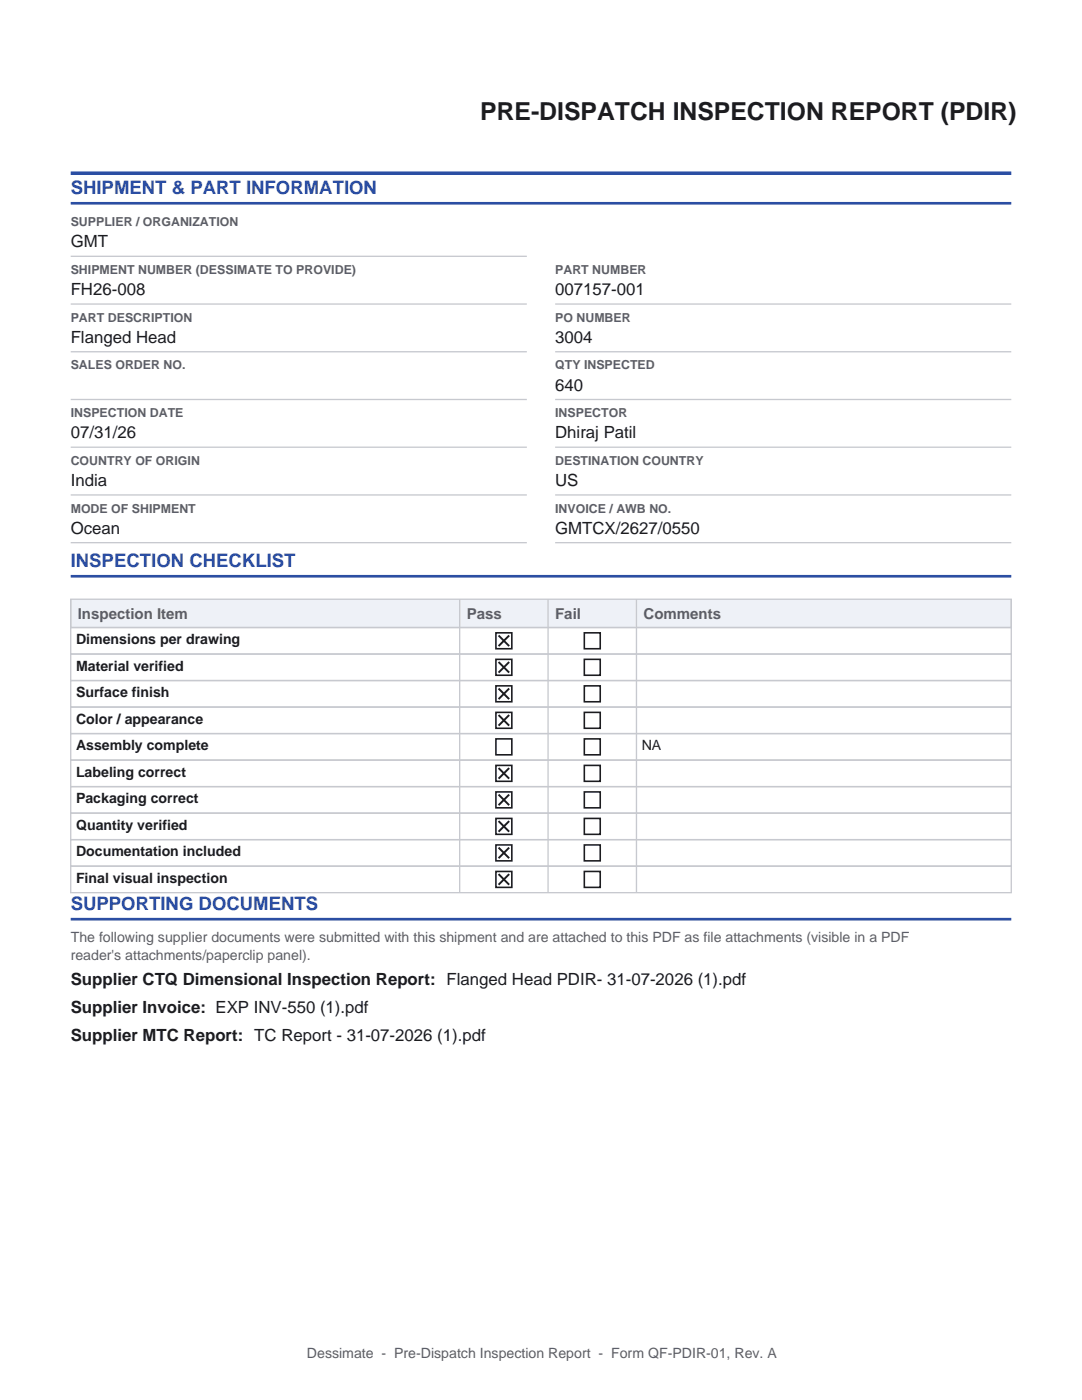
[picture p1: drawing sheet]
<svg xmlns="http://www.w3.org/2000/svg" width="216mm" height="279mm" viewBox="0 0 216 279" stroke-linecap="round" stroke-linejoin="round" font-family="sans-serif">
<defs><g id="words">
<text font-size="4.9" fill="#1c1c1f" x="95.8" y="24">PRE-DISPATCH INSPECTION REPORT (PDIR)</text>
<g font-size="3.7" fill="#2b4ea3">
<text x="14.1" y="38.8">SHIPMENT &amp; PART INFORMATION</text>
<text x="14.1" y="113.2">INSPECTION CHECKLIST</text>
<text x="14.1" y="181.7">SUPPORTING DOCUMENTS</text>
</g>
<g font-size="3.4" fill="#1c1c1f">
<text x="14.1" y="49.4">GMT</text>
<text x="14.1" y="58.9">FH26-008</text>
<text x="110.8" y="58.9">007157-001</text>
<text x="14.1" y="68.4">Flanged Head</text>
<text x="110.8" y="68.4">3004</text>
<text x="110.8" y="78">640</text>
<text x="14.1" y="87.5">07/31/26</text>
<text x="110.8" y="87.5">Dhiraj Patil</text>
<text x="14.1" y="97">India</text>
<text x="110.8" y="97">US</text>
<text x="14.1" y="106.5">Ocean</text>
<text x="110.8" y="106.5">GMTCX/2627/0550</text>
<text x="14.1" y="196.5">Supplier CTQ Dimensional Inspection Report: Flanged Head PDIR- 31-07-2026 (1).pdf</text>
<text x="14.1" y="202.1">Supplier Invoice: EXP INV-550 (1).pdf</text>
<text x="14.1" y="207.8">Supplier MTC Report: TC Report - 31-07-2026 (1).pdf</text>
</g>
<g font-size="3" fill="#5c5e66">
<text x="15.5" y="123.5">Inspection Item</text>
<text x="93.1" y="123.5">Pass</text>
<text x="110.8" y="123.5">Fail</text>
<text x="128.4" y="123.5">Comments</text>
</g>
<g font-size="2.8" fill="#1c1c1f">
<text x="15.2" y="128.6">Dimensions per drawing</text>
<text x="15.2" y="133.9">Material verified</text>
<text x="15.2" y="139.2">Surface finish</text>
<text x="15.2" y="144.5">Color / appearance</text>
<text x="15.2" y="149.8">Assembly complete</text>
<text x="128.1" y="149.8">NA</text>
<text x="15.2" y="155">Labeling correct</text>
<text x="15.2" y="160.3">Packaging correct</text>
<text x="15.2" y="165.6">Quantity verified</text>
<text x="15.2" y="170.9">Documentation included</text>
<text x="15.2" y="176.2">Final visual inspection</text>
</g>
<g font-size="2.8" fill="#5c5e66">
<text x="14.1" y="188">The following supplier documents were submitted with this shipment and are attached to this PDF as file attachments (visible in a PDF</text>
<text x="14.1" y="191.6">reader's attachments/paperclip panel).</text>
<text x="61.2" y="270.9">Dessimate - Pre-Dispatch Inspection Report - Form QF-PDIR-01, Rev. A</text>
</g>
<g font-size="2.5" fill="#5c5e66">
<text x="14.1" y="45.2">SUPPLIER / ORGANIZATION</text>
<text x="14.1" y="54.7">SHIPMENT NUMBER (DESSIMATE TO PROVIDE)</text>
<text x="110.8" y="54.7">PART NUMBER</text>
<text x="14.1" y="64.2">PART DESCRIPTION</text>
<text x="110.8" y="64.2">PO NUMBER</text>
<text x="14.1" y="73.7">SALES ORDER NO.</text>
<text x="110.8" y="73.7">QTY INSPECTED</text>
<text x="14.1" y="83.3">INSPECTION DATE</text>
<text x="110.8" y="83.3">INSPECTOR</text>
<text x="14.1" y="92.8">COUNTRY OF ORIGIN</text>
<text x="110.8" y="92.8">DESTINATION COUNTRY</text>
<text x="14.1" y="102.3">MODE OF SHIPMENT</text>
<text x="110.8" y="102.3">INVOICE / AWB NO.</text>
</g>
</g></defs>
<path d="M14.1 34.6h187.7" fill="none" stroke="#2b4ea3" stroke-width=".71" stroke-linecap="butt"/>
<path d="M14.1 40.6h187.7M14.1 115h187.7" fill="none" stroke="#2b4ea3" stroke-width=".53"/>
<g fill="none" stroke="#c7c9cf" stroke-width=".26">
<path d="M14.1 51.2h91M14.1 60.7h91M14.1 70.2h91M14.1 79.7h91M110.8 60.7h91M110.8 70.2h91M110.8 79.7h91M14.1 89.3h91M14.1 98.8h91M110.8 89.3h91M110.8 98.8h91M14.1 108.3h91"/>
<path d="M110.8 108.3h91"/>
</g>
<path d="M14.1 119.6h187.7v5.6h-187.7z" fill="#eef1f7" stroke="#c7c9cf" stroke-width=".26"/>
<g fill="none" stroke="#c7c9cf" stroke-width=".26">
<path d="M14.1 119.6v5.6M91.7 119.6v58.6M109.4 119.6v58.6M127 119.6v58.6M201.8 119.6v5.6M14.1 125.2h187.7v5.3h-187.7zM14.1 130.5h187.7v5.3h-187.7zM14.1 135.8h187.7v5.3h-187.7zM14.1 141.1h187.7v5.3h-187.7zM14.1 146.4h187.7v5.3h-187.7zM14.1 151.7h187.7v5.3h-187.7zM14.1 157h187.7v5.3h-187.7z"/>
<path d="M14.1 162.3h187.7v5.3h-187.7zM14.1 167.6h187.7v5.3h-187.7zM14.1 172.9h187.7v5.3h-187.7z"/>
</g>
<g fill="none" stroke="#1c1c1f" stroke-width=".32">
<path d="M99 126.3h3.1v3.2h-3.1zM99 131.6h3.1v3.2h-3.1zM99 136.9h3.1v3.2h-3.1zM116.6 126.3h3.2v3.2h-3.2zM116.6 131.6h3.2v3.2h-3.2zM116.6 136.9h3.2v3.2h-3.2zM99 142.2h3.1v3.1h-3.1zM99 147.5h3.1v3.1h-3.1zM99 152.8h3.1v3.1h-3.1zM99 158h3.1v3.2h-3.1zM116.6 142.2h3.2v3.1h-3.2zM116.6 147.5h3.2v3.1h-3.2z"/>
<path d="M116.6 152.8h3.2v3.1h-3.2zM116.6 158h3.2v3.2h-3.2zM99 163.3h3.1v3.2h-3.1zM99 168.6h3.1v3.2h-3.1zM99 173.9h3.1v3.2h-3.1zM116.6 163.3h3.2v3.2h-3.2zM116.6 168.6h3.2v3.2h-3.2zM116.6 173.9h3.2v3.2h-3.2z"/>
</g>
<g fill="none" stroke="#1c1c1f" stroke-width=".39">
<path d="M99.5 126.8l2.1 2.1M99.5 132.1l2.1 2.1M99.5 137.4l2.1 2.1M101.6 126.8l-2.1 2.1M101.6 132.1l-2.1 2.1M101.6 137.4l-2.1 2.1M99.5 142.7l2.1 2.1M99.5 153.3l2.1 2.1M99.5 158.6l2.1 2.1M101.6 142.7l-2.1 2.1M101.6 153.3l-2.1 2.1M101.6 158.6l-2.1 2.1"/>
<path d="M99.5 163.9l2.1 2.1M99.5 169.2l2.1 2.1M99.5 174.4l2.1 2.2M101.6 163.9l-2.1 2.1M101.6 169.2l-2.1 2.1M101.6 174.4l-2.1 2.2"/>
</g>
<path d="M14.1 183.4h187.7" fill="none" stroke="#2b4ea3" stroke-width=".53"/>
<use href="#words"/>
</svg>
